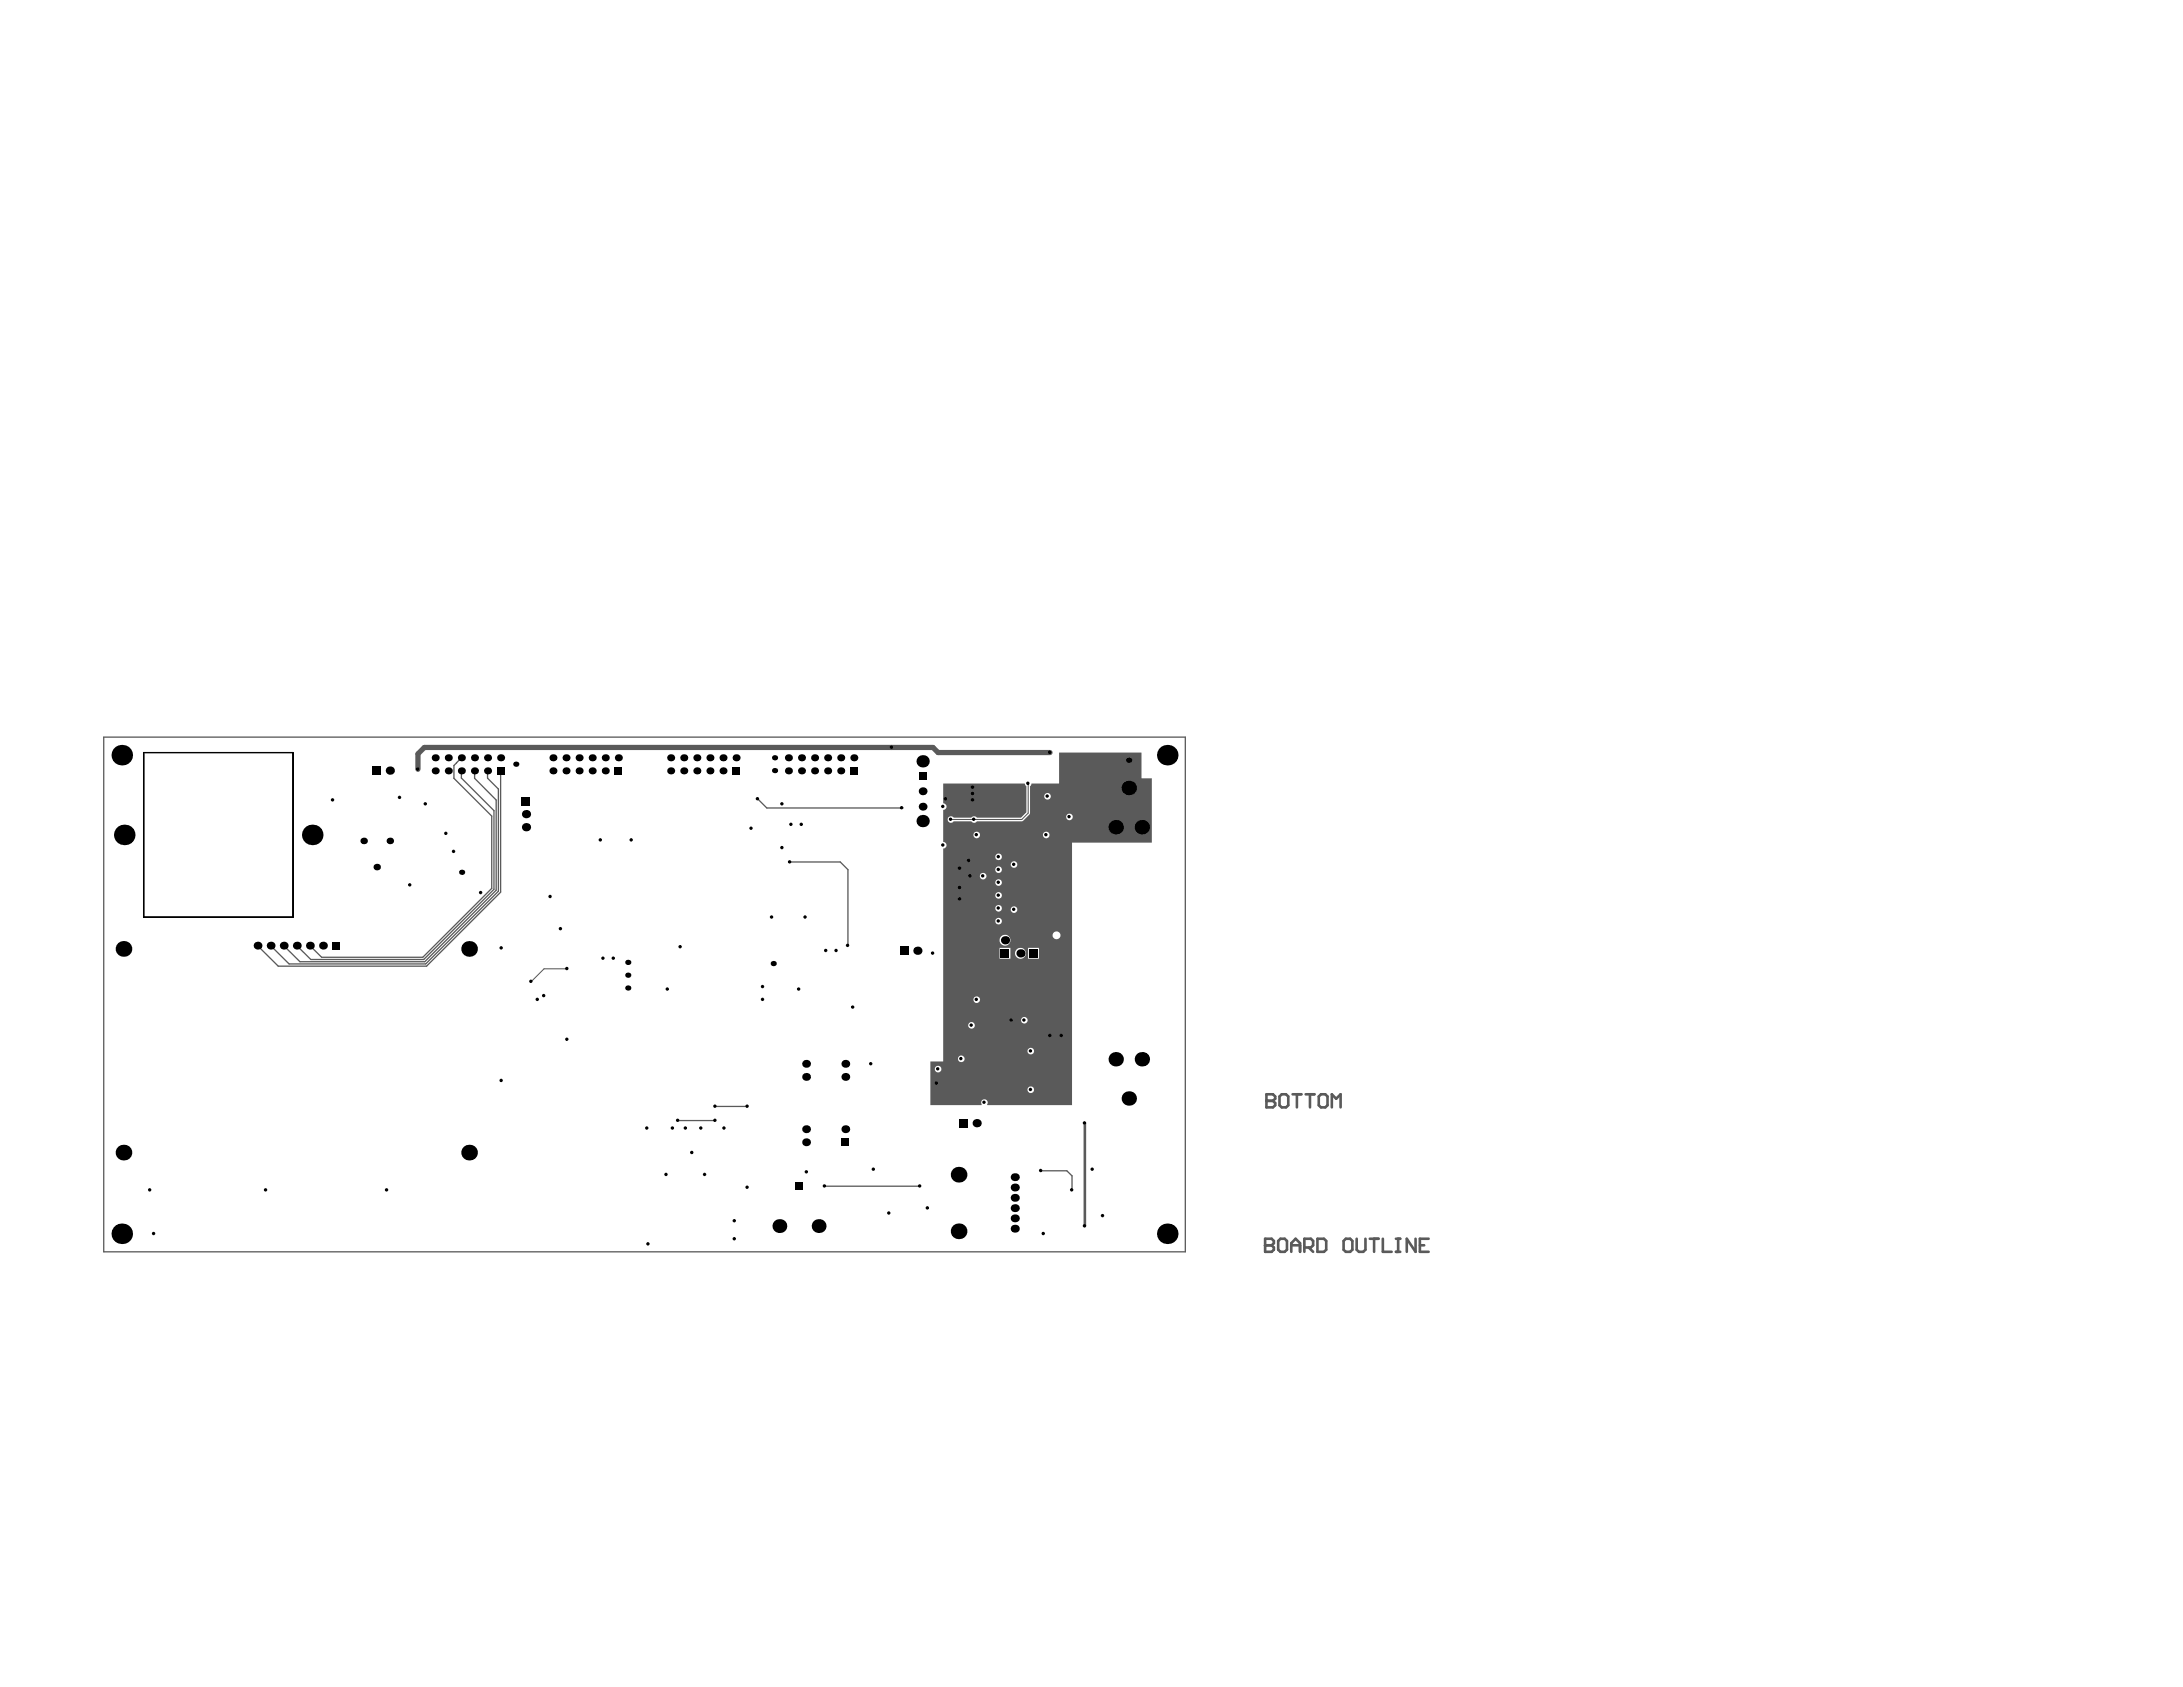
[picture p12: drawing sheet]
<svg xmlns="http://www.w3.org/2000/svg" width="279mm" height="216mm" viewBox="0 0 279 216" stroke-linecap="round" stroke-linejoin="round" font-family="sans-serif">
<path d="M18.4 96.3h19.1v21.1h-19.1z" fill="none" stroke="#000" stroke-width=".13"/>
<path d="M13.3 94.3h138.4v65.9h-138.4zM18.4 96.3h19.1v21.1h-19.1z" fill="none" stroke="#5a5a5a" stroke-width=".17"/>
<path d="M161.9 158.5v1.7h.9l.2-.3v-.2l-.2-.3h-.9" fill="none" stroke="#5a5a5a" stroke-width=".33"/>
<circle cx="161.9" cy="159.4" r=".17" fill="#5a5a5a"/>
<g fill="none" stroke="#5a5a5a" stroke-width=".33">
<path d="M161.9 158.5h.9l.2 .3v.3l-.2 .3h-.9M163.6 158.8l.3-.3h.5l.3 .3v1.1l-.3 .3h-.5l-.3-.3zM165.3 159.4h1.1M166.9 159.7h.9l.3-.3v-.6l-.3-.3h-.9v1.7M167.5 159.7l.6 .5M168.6 158.5h.9l.2 .3v1.1l-.2 .3h-.9zM172 158.8l.3-.3h.5l.3 .3v1.1l-.3 .3h-.5l-.3-.3zM173.6 158.5v1.4l.3 .3h.6l.3-.3v-1.4M175.3 158.5h1.1M175.9 158.5v1.7M177 158.5v1.7h1.1M178.7 158.5h.5"/>
<path d="M178.9 158.5v1.7M181.2 158.5v1.7l-1.1-1.7v1.7M181.7 159.4h.6M182.8 158.5h-1.1v1.7h1.1M165.3 160.2v-1.1l.5-.6 .6 .6v1.1M178.7 160.2h.5"/>
</g>
<path d="M120.7 100.3h10.5l.2 .3v3.4l-.7 .6h-5.7a.43 .43 0 0 0-.7 0h-2.2a.42 .42 0 0 0-.7 0 .42 .42 0 0 0 0 .6 .42 .42 0 0 0 .7-.1h2.2a.39 .39 0 0 0 .7 0h5.8l.1-.1 .9-.9v-3.5l.2-.3h3.6v-4h10.5v3.3h1.3v8.2h-10.2v33.6h-10.8h-.1a.42 .42 0 0 0 0-.6 .42 .42 0 0 0-.6 0 .42 .42 0 0 0 0 .6h-.1h-6.5v-5.6h1.6v-27.2a.43 .43 0 0 0 .5-.4 .43 .43 0 0 0-.5-.5v-4a.43 .43 0 0 0 .5-.5 .43 .43 0 0 0-.5-.4zM133.6 101.9a.45 .45 0 0 0 .9 0 .45 .45 0 0 0-.9 0zM136.5 104.5a.42 .42 0 0 0 .8 0 .42 .42 0 0 0-.8 0zM133.5 106.9a.43 .43 0 0 0 .8 0 .43 .43 0 0 0-.8 0zM124.6 106.9a.42 .42 0 0 0 .8 0 .42 .42 0 0 0-.8 0zM127.4 109.7a.43 .43 0 0 0 .8 0 .43 .43 0 0 0-.8 0zM129.4 110.6a.43 .43 0 0 0 .8 0 .43 .43 0 0 0-.8 0zM127.4 111.3a.43 .43 0 0 0 .8 0 .43 .43 0 0 0-.8 0zM125.4 112.1a.42 .42 0 0 0 .8 0 .42 .42 0 0 0-.8 0zM127.4 112.9a.43 .43 0 0 0 .8 0 .43 .43 0 0 0-.8 0zM127.4 114.6a.43 .43 0 0 0 .8 0 .43 .43 0 0 0-.8 0zM127.4 116.2a.43 .43 0 0 0 .8 0 .43 .43 0 0 0-.8 0zM129.4 116.4a.43 .43 0 0 0 .8 0 .43 .43 0 0 0-.8 0zM127.4 117.9a.43 .43 0 0 0 .8 0 .43 .43 0 0 0-.8 0zM134.7 119.7a.51 .51 0 0 0 1 0 .51 .51 0 0 0-1 0zM127.9 120.3a.7 .7 0 0 0 1.4 0 .7 .7 0 0 0-1.4 0zM131.6 121.3v1.4h1.4v-1.4zM127.9 121.3v1.4h1.4v-1.4zM129.9 122a.7 .7 0 0 0 1.4 0 .7 .7 0 0 0-1.4 0zM124.6 127.9a.42 .42 0 0 0 .8 0 .42 .42 0 0 0-.8 0zM130.7 130.6a.43 .43 0 0 0 .8 0 .43 .43 0 0 0-.8 0zM123.9 131.2a.45 .45 0 0 0 .9 0 .45 .45 0 0 0-.9 0zM131.5 134.5a.45 .45 0 0 0 .9 0 .45 .45 0 0 0-.9 0zM122.6 135.5a.45 .45 0 0 0 .9 0 .45 .45 0 0 0-.9 0zM119.6 136.8a.45 .45 0 0 0 .9 0 .45 .45 0 0 0-.9 0zM131.5 139.5a.45 .45 0 0 0 .9 0 .45 .45 0 0 0-.9 0z" fill="#5a5a5a"/>
<path d="M18.4 96.3h19.1v21.1h-19.1z" fill="none" stroke="#000" stroke-width=".13"/>
<g fill="none" stroke="#5a5a5a" stroke-width=".17">
<path d="M58.4 97.6l-.3 .4v1.6l4.8 4.8v9.3l-8.8 8.8h-12.9l-1.5-1.5M58.4 97.6h.1M59.1 98.7v.9l4.1 4.1v10.1l-9 9h-14.4l-1.8-1.8M59.1 97l-.7 .6M60.7 98.7v.9l2.8 2.8v11.5l-9.1 9.2h-16l-2.1-2.1M62.4 98.7v.9l1.4 1.4v13.1l-9.3 9.3h-17.5l-2.4-2.4M64.1 98.7v15.5l-9.5 9.4h-19l-2.6-2.6M97 102.3l1.1 1.1h17.3M101.1 110.3h6.4l1 1v9.7M115.4 103.4h.1M86.8 143.4h4.8M91.6 141.6h4.1"/>
<path d="M105.6 151.8h12.2M133.2 149.8h3.3l.7 .7v1.8"/>
</g>
<path d="M121.7 104.9h.1M131.6 100.3v3.8l-.8 .8h-9.1M72.6 124h-3l-1.6 1.6" fill="none" stroke="#5a5a5a" stroke-width=".13"/>
<path d="M134.4 96.3h-14.3l-.7-.6h-65.1l-.8 .8v2" fill="none" stroke="#5a5a5a" stroke-width=".67"/>
<path d="M138.8 143.7v13.2M162.1 140v1.7h.8l.3-.2v-.3l-.3-.3h-.8" fill="none" stroke="#5a5a5a" stroke-width=".33"/>
<circle cx="162.1" cy="140.9" r=".17" fill="#5a5a5a"/>
<path d="M162.1 140h.8l.3 .3v.3l-.3 .3h-.8M163.8 140.3l.2-.3h.6l.3 .3v1.2l-.3 .2h-.6l-.2-.2zM165.4 140h1.2M166 140v1.7M167.1 140h1.1M167.7 140v1.7M168.8 140.3l.3-.3h.5l.3 .3v1.2l-.3 .2h-.5l-.3-.2zM170.5 141.7v-1.7l.5 .6 .6-.6v1.7" fill="none" stroke="#5a5a5a" stroke-width=".33"/>
<g fill="#000">
<circle cx="15.6" cy="96.6" r="1.31"/>
<circle cx="49.9" cy="98.6" r=".53"/>
<circle cx="53.4" cy="98.4" r=".22"/>
<circle cx="55.7" cy="97" r=".45"/>
<circle cx="55.7" cy="98.7" r=".45"/>
<circle cx="57.4" cy="97" r=".45"/>
<circle cx="57.4" cy="98.7" r=".45"/>
<circle cx="59.1" cy="97" r=".45"/>
<circle cx="59.1" cy="98.7" r=".45"/>
<circle cx="60.7" cy="97" r=".45"/>
<circle cx="60.7" cy="98.7" r=".45"/>
<circle cx="62.4" cy="97" r=".45"/>
<circle cx="62.4" cy="98.7" r=".45"/>
<circle cx="64.1" cy="97" r=".45"/>
<circle cx="66" cy="97.8" r=".33"/>
<circle cx="70.8" cy="97" r=".45"/>
<circle cx="70.8" cy="98.7" r=".45"/>
<circle cx="72.4" cy="97" r=".45"/>
<circle cx="72.4" cy="98.7" r=".45"/>
<circle cx="74.1" cy="97" r=".45"/>
<circle cx="74.1" cy="98.7" r=".45"/>
<circle cx="75.8" cy="98.7" r=".45"/>
<circle cx="75.8" cy="97" r=".45"/>
<circle cx="77.5" cy="97" r=".45"/>
<circle cx="77.5" cy="98.7" r=".45"/>
<circle cx="79.1" cy="97" r=".45"/>
<circle cx="85.8" cy="97" r=".45"/>
<circle cx="85.8" cy="98.7" r=".45"/>
<circle cx="87.5" cy="97" r=".45"/>
<circle cx="87.5" cy="98.7" r=".45"/>
<circle cx="89.2" cy="97" r=".45"/>
<circle cx="89.2" cy="98.7" r=".45"/>
<circle cx="90.9" cy="97" r=".45"/>
<circle cx="90.9" cy="98.7" r=".45"/>
<circle cx="92.5" cy="97" r=".45"/>
<circle cx="92.5" cy="98.7" r=".45"/>
<circle cx="94.2" cy="97" r=".45"/>
<circle cx="99.1" cy="97" r=".33"/>
<circle cx="99.1" cy="98.6" r=".33"/>
<circle cx="100.9" cy="97" r=".45"/>
<circle cx="100.9" cy="98.7" r=".45"/>
<circle cx="102.6" cy="97" r=".45"/>
<circle cx="102.6" cy="98.7" r=".45"/>
<circle cx="104.3" cy="97" r=".45"/>
<circle cx="104.3" cy="98.7" r=".45"/>
<circle cx="105.9" cy="97" r=".45"/>
<circle cx="105.9" cy="98.7" r=".45"/>
<circle cx="107.6" cy="97" r=".45"/>
<circle cx="107.6" cy="98.7" r=".45"/>
<circle cx="109.3" cy="97" r=".45"/>
<circle cx="114.1" cy="95.6" r=".22"/>
<circle cx="118.1" cy="97.4" r=".79"/>
<circle cx="134.3" cy="96.3" r=".22"/>
<circle cx="144.5" cy="97.3" r=".33"/>
<circle cx="149.4" cy="96.6" r="1.31"/>
<circle cx="15.9" cy="106.9" r="1.31"/>
<circle cx="40" cy="106.9" r="1.31"/>
<circle cx="42.6" cy="102.4" r=".22"/>
<circle cx="46.5" cy="107.6" r=".42"/>
<circle cx="48.2" cy="111" r=".42"/>
<circle cx="49.9" cy="107.6" r=".42"/>
<circle cx="51.1" cy="102" r=".22"/>
<circle cx="52.4" cy="113.2" r=".22"/>
<circle cx="54.4" cy="102.9" r=".22"/>
<circle cx="57.1" cy="106.7" r=".22"/>
<circle cx="58" cy="109" r=".22"/>
<circle cx="59.1" cy="111.6" r=".33"/>
<circle cx="61.5" cy="114.2" r=".22"/>
<circle cx="67.3" cy="105.9" r=".53"/>
<circle cx="67.3" cy="104.2" r=".53"/>
<circle cx="70.4" cy="114.7" r=".22"/>
<circle cx="71.7" cy="118.8" r=".22"/>
<circle cx="76.8" cy="107.5" r=".22"/>
<circle cx="80.8" cy="107.5" r=".22"/>
<circle cx="96.1" cy="106" r=".22"/>
<circle cx="96.9" cy="102.2" r=".22"/>
<circle cx="98.7" cy="117.4" r=".22"/>
<circle cx="100.1" cy="108.5" r=".22"/>
<circle cx="100.1" cy="102.9" r=".22"/>
<circle cx="101.1" cy="110.3" r=".22"/>
<circle cx="101.2" cy="105.5" r=".22"/>
<circle cx="102.6" cy="105.5" r=".22"/>
<circle cx="103" cy="117.4" r=".22"/>
<circle cx="115.4" cy="103.4" r=".22"/>
<circle cx="118.1" cy="101.3" r=".5"/>
<circle cx="118.1" cy="105.1" r=".79"/>
<circle cx="118.1" cy="103.2" r=".5"/>
<circle cx="120.7" cy="108.1" r=".22"/>
<circle cx="120.7" cy="103.2" r=".22"/>
<circle cx="121" cy="102.2" r=".22"/>
<circle cx="121.7" cy="104.8" r=".22"/>
<circle cx="122.8" cy="115" r=".22"/>
<circle cx="122.8" cy="113.6" r=".22"/>
<circle cx="122.8" cy="111.1" r=".22"/>
<circle cx="124" cy="110.1" r=".22"/>
<circle cx="124.1" cy="112.1" r=".22"/>
<circle cx="124.5" cy="100.7" r=".22"/>
<circle cx="124.5" cy="102.4" r=".22"/>
<circle cx="124.5" cy="101.5" r=".22"/>
<circle cx="124.6" cy="104.8" r=".22"/>
<circle cx="125" cy="106.8" r=".22"/>
<circle cx="125.8" cy="112.1" r=".22"/>
<circle cx="127.8" cy="109.6" r=".22"/>
<circle cx="127.8" cy="116.2" r=".22"/>
<circle cx="127.8" cy="111.3" r=".22"/>
<circle cx="127.8" cy="117.9" r=".22"/>
<circle cx="127.8" cy="112.9" r=".22"/>
<circle cx="127.8" cy="114.6" r=".22"/>
<circle cx="129.7" cy="110.6" r=".22"/>
<circle cx="129.7" cy="116.4" r=".22"/>
<circle cx="131.5" cy="100.2" r=".22"/>
<circle cx="133.9" cy="106.8" r=".22"/>
<circle cx="134" cy="101.9" r=".22"/>
<circle cx="136.8" cy="104.5" r=".22"/>
<circle cx="142.8" cy="105.9" r=".92"/>
<circle cx="144.5" cy="100.8" r=".92"/>
<circle cx="146.1" cy="105.9" r=".92"/>
<circle cx="15.8" cy="121.4" r="1"/>
<circle cx="33" cy="121" r=".5"/>
<circle cx="34.6" cy="121" r=".5"/>
<circle cx="36.3" cy="121" r=".5"/>
<circle cx="38" cy="121" r=".5"/>
<circle cx="39.7" cy="121" r=".5"/>
<circle cx="41.3" cy="121" r=".5"/>
<circle cx="60" cy="121.4" r="1"/>
<circle cx="64.1" cy="138.3" r=".22"/>
<circle cx="64.1" cy="121.3" r=".22"/>
<circle cx="67.9" cy="125.6" r=".22"/>
<circle cx="68.8" cy="127.9" r=".22"/>
<circle cx="69.6" cy="127.4" r=".22"/>
<circle cx="72.5" cy="124" r=".22"/>
<circle cx="72.5" cy="133" r=".22"/>
<circle cx="77.2" cy="122.6" r=".22"/>
<circle cx="78.5" cy="122.6" r=".22"/>
<circle cx="80.3" cy="124.8" r=".33"/>
<circle cx="80.3" cy="123.2" r=".33"/>
<circle cx="80.3" cy="126.4" r=".33"/>
<circle cx="85.4" cy="126.6" r=".22"/>
<circle cx="87" cy="121.2" r=".22"/>
<circle cx="97.6" cy="126.3" r=".22"/>
<circle cx="97.6" cy="127.9" r=".22"/>
<circle cx="99" cy="123.3" r=".33"/>
<circle cx="102.2" cy="126.6" r=".22"/>
<circle cx="103.2" cy="137.8" r=".5"/>
<circle cx="103.2" cy="136.1" r=".5"/>
<circle cx="105.7" cy="121.6" r=".22"/>
<circle cx="107" cy="121.6" r=".22"/>
<circle cx="108.2" cy="137.8" r=".5"/>
<circle cx="108.2" cy="136.1" r=".5"/>
<circle cx="108.5" cy="121" r=".22"/>
<circle cx="109.1" cy="128.9" r=".22"/>
<circle cx="111.4" cy="136.1" r=".22"/>
<circle cx="117.4" cy="121.7" r=".53"/>
<circle cx="119.4" cy="122" r=".22"/>
<circle cx="119.8" cy="138.6" r=".22"/>
<circle cx="120" cy="136.8" r=".22"/>
<circle cx="123" cy="135.5" r=".22"/>
<circle cx="124.3" cy="131.2" r=".22"/>
<circle cx="125" cy="127.9" r=".22"/>
<circle cx="128.6" cy="120.3" r=".53"/>
<circle cx="129.4" cy="130.5" r=".22"/>
<circle cx="130.6" cy="122" r=".53"/>
<circle cx="131" cy="130.5" r=".22"/>
<circle cx="131.9" cy="139.4" r=".22"/>
<circle cx="131.9" cy="134.5" r=".22"/>
<circle cx="134.3" cy="132.5" r=".22"/>
<circle cx="135.8" cy="132.5" r=".22"/>
<circle cx="142.8" cy="135.6" r=".92"/>
<circle cx="146.1" cy="135.6" r=".92"/>
<circle cx="15.6" cy="157.9" r="1.31"/>
<circle cx="15.8" cy="147.5" r="1"/>
<circle cx="19.2" cy="152.3" r=".22"/>
<circle cx="19.7" cy="157.9" r=".22"/>
<circle cx="34" cy="152.3" r=".22"/>
<circle cx="49.5" cy="152.3" r=".22"/>
<circle cx="60" cy="147.5" r="1"/>
<circle cx="82.8" cy="144.4" r=".22"/>
<circle cx="82.9" cy="159.2" r=".22"/>
<circle cx="85.2" cy="150.3" r=".22"/>
<circle cx="86.1" cy="144.4" r=".22"/>
<circle cx="86.7" cy="143.4" r=".22"/>
<circle cx="87.7" cy="144.4" r=".22"/>
<circle cx="88.5" cy="147.5" r=".22"/>
<circle cx="89.7" cy="144.4" r=".22"/>
<circle cx="90.2" cy="150.3" r=".22"/>
<circle cx="91.5" cy="143.4" r=".22"/>
<circle cx="91.5" cy="141.6" r=".22"/>
<circle cx="92.7" cy="144.4" r=".22"/>
<circle cx="94" cy="158.5" r=".22"/>
<circle cx="94" cy="156.2" r=".22"/>
<circle cx="95.6" cy="151.9" r=".22"/>
<circle cx="95.6" cy="141.6" r=".22"/>
<circle cx="99.8" cy="156.9" r=".89"/>
<circle cx="103.2" cy="146.2" r=".5"/>
<circle cx="103.2" cy="144.5" r=".5"/>
<circle cx="103.2" cy="150" r=".22"/>
<circle cx="104.8" cy="156.9" r=".89"/>
<circle cx="105.5" cy="151.8" r=".22"/>
<circle cx="108.2" cy="144.5" r=".5"/>
<circle cx="111.8" cy="149.6" r=".22"/>
<circle cx="113.8" cy="155.2" r=".22"/>
<circle cx="117.7" cy="151.8" r=".22"/>
<circle cx="118.7" cy="154.6" r=".22"/>
<circle cx="122.7" cy="157.6" r="1"/>
<circle cx="122.7" cy="150.3" r="1"/>
<circle cx="125" cy="143.7" r=".53"/>
<circle cx="125.9" cy="141.1" r=".22"/>
<circle cx="133.2" cy="149.8" r=".22"/>
<circle cx="133.5" cy="157.9" r=".22"/>
<circle cx="137.2" cy="152.3" r=".22"/>
<circle cx="138.8" cy="156.9" r=".22"/>
<circle cx="138.8" cy="143.7" r=".22"/>
<circle cx="139.8" cy="149.6" r=".22"/>
<circle cx="141.1" cy="155.6" r=".22"/>
<circle cx="144.5" cy="140.6" r=".92"/>
<circle cx="149.4" cy="157.9" r="1.31"/>
</g>
<g fill="#000">
<path d="M47.7 98.1h1v1.1h-1z" fill-rule="evenodd"/>
<path d="M63.6 98.2h.9v.9h-.9z" fill-rule="evenodd"/>
<path d="M78.7 98.2h.9v.9h-.9z" fill-rule="evenodd"/>
<path d="M93.8 98.2h.9v.9h-.9z" fill-rule="evenodd"/>
<path d="M108.8 98.2h.9v.9h-.9z" fill-rule="evenodd"/>
<path d="M117.6 98.8h1v1h-1z" fill-rule="evenodd"/>
<path d="M66.8 102h1v1.1h-1z" fill-rule="evenodd"/>
<path d="M42.5 120.5h1v1h-1z" fill-rule="evenodd"/>
<path d="M115.2 121.2h1.1v1h-1.1z" fill-rule="evenodd"/>
<path d="M128.1 121.5h1.1v1h-1.1z" fill-rule="evenodd"/>
<path d="M131.8 121.5h1v1h-1z" fill-rule="evenodd"/>
<path d="M101.8 151.3h.9v.9h-.9z" fill-rule="evenodd"/>
<path d="M107.7 145.7h1v1h-1z" fill-rule="evenodd"/>
<path d="M122.8 143.2h1.1v1.1h-1.1z" fill-rule="evenodd"/>
</g>
<path d="M129.9 157.2h.1M129.9 155.9h.1M129.9 154.6h.1M129.9 152h.1M129.9 150.7h.1M129.9 153.3h.1" fill="none" stroke="#000" stroke-width="1"/>
<path d="M18.4 96.3h19.1v21.1h-19.1z" fill="none" stroke="#000" stroke-width=".13"/>
</svg>
